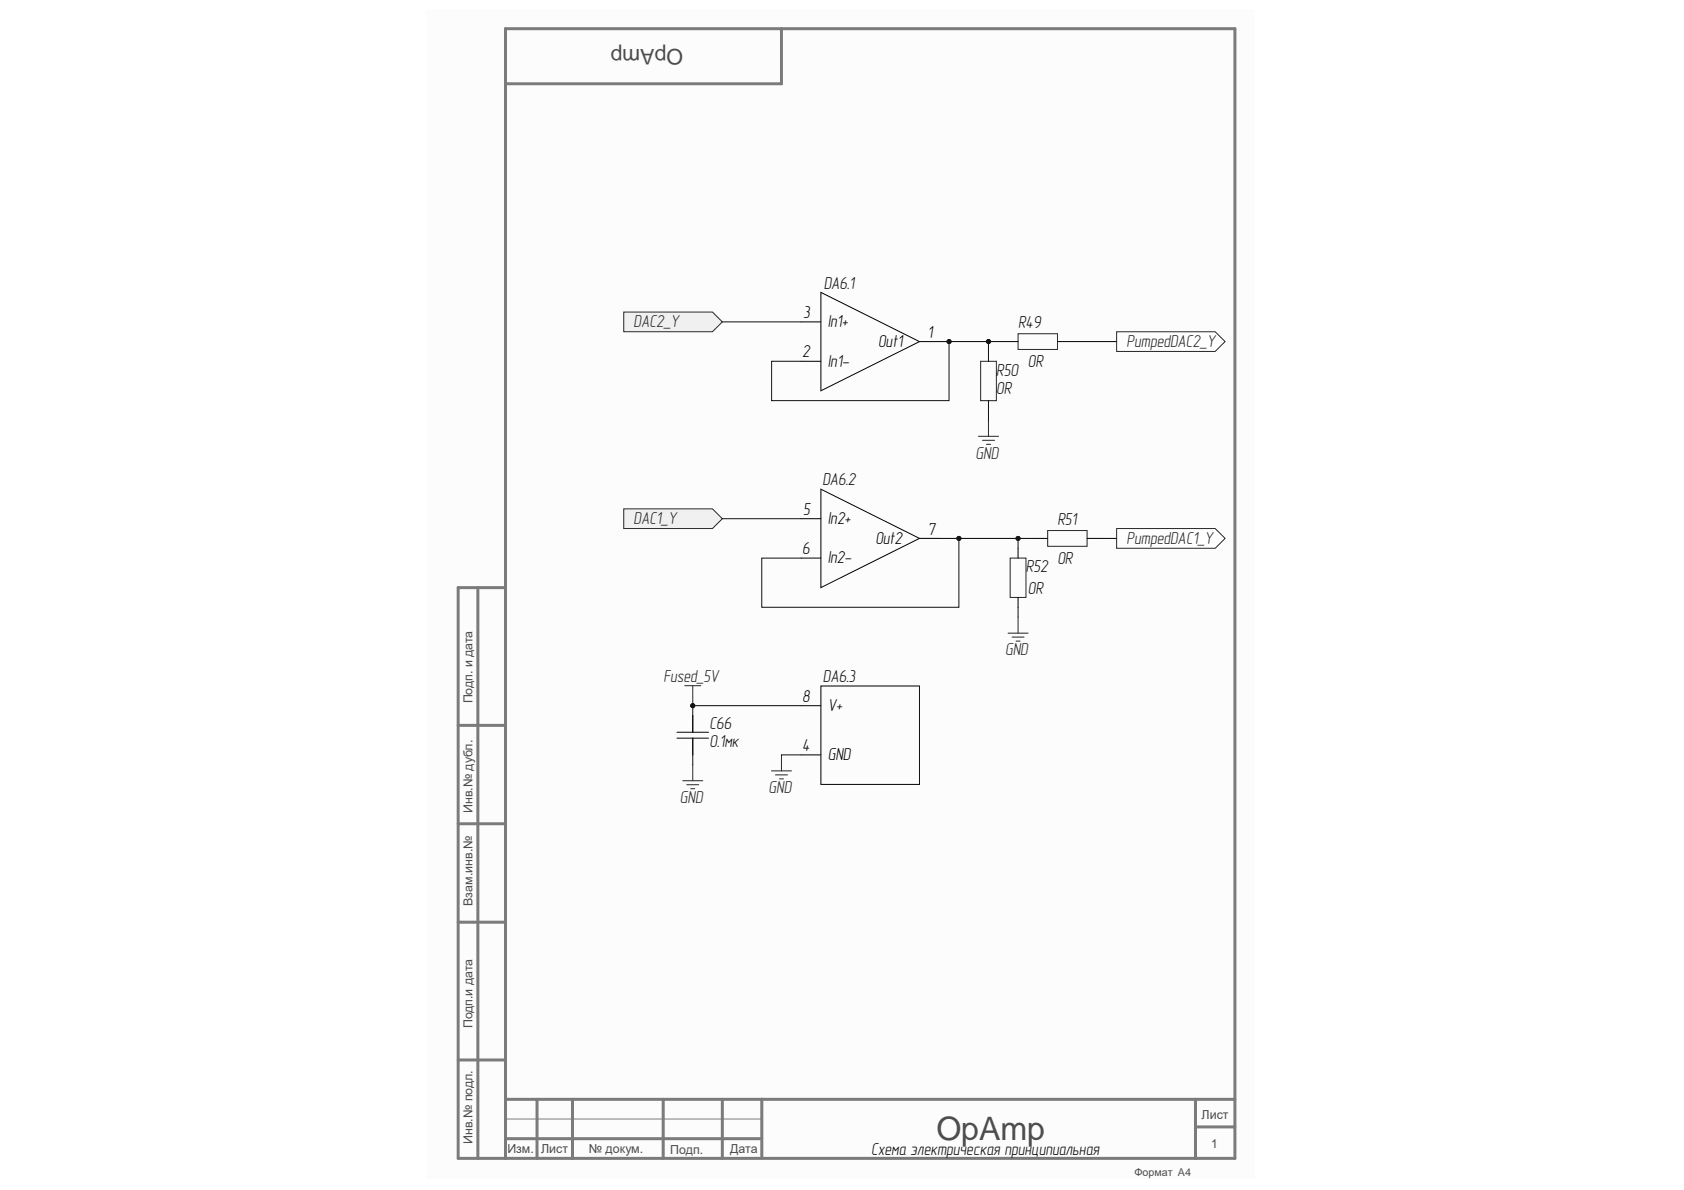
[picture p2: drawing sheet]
<svg xmlns="http://www.w3.org/2000/svg" width="297mm" height="210mm" viewBox="0 0 297 210" stroke-linecap="round" stroke-linejoin="round" font-family="sans-serif">
<defs><g id="words">
<text font-size="5.7" fill="#4c4c4c" x="165.2" y="201">OpAmp</text>
<text font-size="3.8" fill="#4c4c4c" x="120.5" y="8.6" transform="rotate(-180 120.5 8.6)">OpAmp</text>
<g font-size="3.1" fill="#0e0e0e">
<text x="145.3" y="50.9">DA6.1</text>
<text x="179.6" y="57.9">R49</text>
<text x="181.3" y="64.8">0R</text>
<text x="175.7" y="69.4">0R</text>
<text x="175.7" y="66.3">R50</text>
<text x="145.1" y="85.6">DA6.2</text>
<text x="186.5" y="92.6">R51</text>
<text x="181" y="100.9">R52</text>
<text x="186.5" y="99.5">0R</text>
<text x="181.3" y="104.7">0R</text>
<text x="145.2" y="120.4">DA6.3</text>
<text x="125.2" y="131.7">0.1мк</text>
<text x="125.2" y="128.5">C66</text>
<text x="153.7" y="203.8">Схема электрическая принципиальная</text>
</g>
<g font-size="3.1" fill="#262626">
<text x="111.8" y="57.7">DAC2_Y</text>
<text x="198.7" y="61.2">PumpedDAC2_Y</text>
<text x="172.1" y="80.9">GND</text>
<text x="111.8" y="92.4">DAC1_Y</text>
<text x="198.7" y="95.9">PumpedDAC1_Y</text>
<text x="177.3" y="115.6">GND</text>
<text x="117" y="120.3">Fused_5V</text>
<text x="119.9" y="141.6">GND</text>
<text x="135.6" y="139.9">GND</text>
</g>
<g font-size="3.1">
<text x="141.7" y="56.1">3</text>
<text x="146" y="57.7">In1+</text>
<text x="163.6" y="59.6">1</text>
<text x="141.5" y="63">2</text>
<text x="146" y="64.6">In1-</text>
<text x="154.9" y="61.2">Out1</text>
<text x="141.7" y="90.8">5</text>
<text x="146" y="92.4">In2+</text>
<text x="154.4" y="95.9">Out2</text>
<text x="163.6" y="94.3">7</text>
<text x="141.5" y="97.8">6</text>
<text x="146" y="99.4">In2-</text>
<text x="141.5" y="123.8">8</text>
<text x="146" y="125.4">V+</text>
<text x="141.5" y="132.5">4</text>
<text x="146" y="134.1">GND</text>
</g>
<g font-size="2.2" fill="#4c4c4c">
<text x="83.3" y="124.1" transform="rotate(-90 83.3 124.1)">Подп. и дата</text>
<text x="83.3" y="143.4" transform="rotate(-90 83.3 143.4)">Инв.№ дубл.</text>
<text x="83.3" y="159.8" transform="rotate(-90 83.3 159.8)">Взам.инв.№</text>
<text x="83.3" y="181.4" transform="rotate(-90 83.3 181.4)">Подп.и дата</text>
<text x="212" y="197.5">Лист</text>
<text x="83.3" y="201.8" transform="rotate(-90 83.3 201.8)">Инв.№ подл.</text>
<text x="89.5" y="203.4">Изм.</text>
<text x="95.5" y="203.4">Лист</text>
<text x="103.9" y="203.4">№ докум.</text>
<text x="118.2" y="203.5">Подп.</text>
<text x="128.8" y="203.4">Дата</text>
<text x="213.6" y="202.5">1</text>
</g>
<text font-size="1.9" fill="#4c4c4c" x="200.1" y="207.4">Формат A4</text>
</g></defs>
<g fill="#fcfcfc">
<path d="M75.2 1.6h146.1v206.2h-146.1z" fill-rule="evenodd"/>
<path d="M75.2 1.6h146.1v206.2h-146.1z" fill-rule="evenodd"/>
</g>
<g fill="none" stroke="#7b7b7b" stroke-width=".53">
<path d="M137.8 5.1v9.7h-48.6M80.8 103.6h8.4M80.8 103.7v100.6h137v-199.2h-128.6v199.2M84.3 103.7v100.6M80.8 127.9h8.4M80.8 145.3h8.4M80.8 162.7h8.4M80.8 187h8.4M89.2 193.9h128.6M94.7 193.9v10.4M101 193.9v10.4M117 193.9v10.4"/>
<path d="M127.4 193.9v10.4M134.4 193.9v10.4M210.9 193.9v10.4M210.9 198.8h6.9M89.2 200.9h45.2"/>
</g>
<path d="M89.2 197.4h45.2" fill="none" stroke="#7b7b7b" stroke-width=".18"/>
<path d="M197 58.5h17.3l1.8 1.7-1.8 1.8h-17.3z" fill-rule="evenodd" fill="#fefefe"/>
<path d="M197 58.5h17.3l1.8 1.7-1.8 1.8h-17.3z" fill="none" stroke="#262626" stroke-width=".18"/>
<path d="M197 93.2h17.3l1.8 1.8-1.8 1.7h-17.3z" fill-rule="evenodd" fill="#fefefe"/>
<path d="M197 93.2h17.3l1.8 1.8-1.8 1.7h-17.3zM120.8 121h2.8M122.2 121v3.5" fill="none" stroke="#262626" stroke-width=".18"/>
<circle cx="122.2" cy="124.5" r=".35" fill="#0e0e0e"/>
<circle cx="122.2" cy="124.5" r=".35" fill="none" stroke="#0e0e0e" stroke-width=".18"/>
<path d="M177.8 60.2h1.8M186.5 60.2h1.8M179.6 96.7v1.7M183.1 95h1.7M191.8 95h1.7M179.6 105.4v1.7M119.4 129.2h5.6M119.4 130.2h5.6M122.2 126.2v3M122.2 130.2v3" fill="none" stroke="#000" stroke-width=".18"/>
<path d="M179.6 58.9h6.9v2.7h-6.9zM178.2 98.4h2.8v7h-2.8zM184.8 93.6h7v2.8h-7zM120.4 137.7h3.6M121.1 138.4h2.2M121.8 139.1h.8M122.2 134.9v2.8M136.1 136h3.5M136.8 136.7h2.1M137.5 137.4h.7M137.8 133.2v2.8" fill="none" stroke="#262626" stroke-width=".18"/>
<path d="M110 89.8h15.7l1.7 1.7-1.7 1.7h-15.7z" fill-rule="evenodd" fill="#f0f0f0"/>
<path d="M110 89.8h15.7l1.7 1.7-1.7 1.7h-15.7z" fill="none" stroke="#262626" stroke-width=".18"/>
<path d="M110 55h15.7l1.7 1.8-1.7 1.7h-15.7z" fill-rule="evenodd" fill="#f0f0f0"/>
<path d="M110 55h15.7l1.7 1.8-1.7 1.7h-15.7zM172.6 77h3.5M173 63.7h2.8v7h-2.8zM173.3 77.7h2.1M174 78.4h.7M174.4 74.1v2.9M177.8 111.7h3.5M178.5 112.4h2.1M179.2 113.1h.7M179.6 108.9v2.8" fill="none" stroke="#262626" stroke-width=".18"/>
<g fill="none" stroke="#000" stroke-width=".18">
<path d="M141.3 56.8h3.5M144.8 51.6l17.4 8.7-17.4 8.6zM141.3 63.7h3.5M162.2 60.3h3.5M174.4 62v1.7M174.4 70.7v1.7M141.3 91.5h3.5M141.3 98.4h3.5M144.8 86.3l17.4 8.7-17.4 8.6zM162.2 95h3.5M141.3 124.5h3.5M141.3 133.2h3.5"/>
<path d="M144.8 121h17.4v17.4h-17.4z"/>
</g>
<path d="M127.4 91.5h13.9M141.3 124.5h-19.1v1.7" fill="none" stroke="#0e0e0e" stroke-width=".18"/>
<circle cx="122.2" cy="124.5" r=".35" fill="#0e0e0e"/>
<g fill="none" stroke="#0e0e0e" stroke-width=".18">
<path d="M127.4 56.8h13.9M167.4 60.3v10.4h-31.3v-7h5.2M188.3 60.2h8.7M193.5 95h3.5M122.2 133.2v1.7M137.8 133.2h3.5"/>
<circle cx="122.2" cy="124.5" r=".35"/>
</g>
<circle cx="167.4" cy="60.3" r=".35" fill="#0e0e0e"/>
<g fill="none" stroke="#0e0e0e" stroke-width=".18">
<path d="M169.1 95v12.1h-34.7v-8.7h6.9"/>
<circle cx="167.4" cy="60.3" r=".35"/>
</g>
<circle cx="169.1" cy="95" r=".35" fill="#0e0e0e"/>
<g fill="none" stroke="#0e0e0e" stroke-width=".18">
<path d="M174.4 60.2v1.8"/>
<circle cx="169.1" cy="95" r=".35"/>
</g>
<circle cx="174.4" cy="60.3" r=".35" fill="#0e0e0e"/>
<g fill="none" stroke="#0e0e0e" stroke-width=".18">
<path d="M174.4 72.4v1.7M179.6 95v1.7M179.6 107.1v1.8"/>
<circle cx="174.4" cy="60.3" r=".35"/>
</g>
<circle cx="179.6" cy="95" r=".35" fill="#0e0e0e"/>
<g fill="none" stroke="#0e0e0e" stroke-width=".18">
<path d="M165.7 95h17.4"/>
<circle cx="179.6" cy="95" r=".35"/>
</g>
<circle cx="169.1" cy="95" r=".35" fill="#0e0e0e"/>
<circle cx="169.1" cy="95" r=".35" fill="none" stroke="#0e0e0e" stroke-width=".18"/>
<circle cx="179.6" cy="95" r=".35" fill="#0e0e0e"/>
<g fill="none" stroke="#0e0e0e" stroke-width=".18">
<path d="M165.7 60.2h12.1"/>
<circle cx="179.6" cy="95" r=".35"/>
</g>
<circle cx="167.4" cy="60.3" r=".35" fill="#0e0e0e"/>
<circle cx="167.4" cy="60.3" r=".35" fill="none" stroke="#0e0e0e" stroke-width=".18"/>
<circle cx="174.4" cy="60.3" r=".35" fill="#0e0e0e"/>
<circle cx="174.4" cy="60.3" r=".35" fill="none" stroke="#0e0e0e" stroke-width=".18"/>
<use href="#words"/>
</svg>
